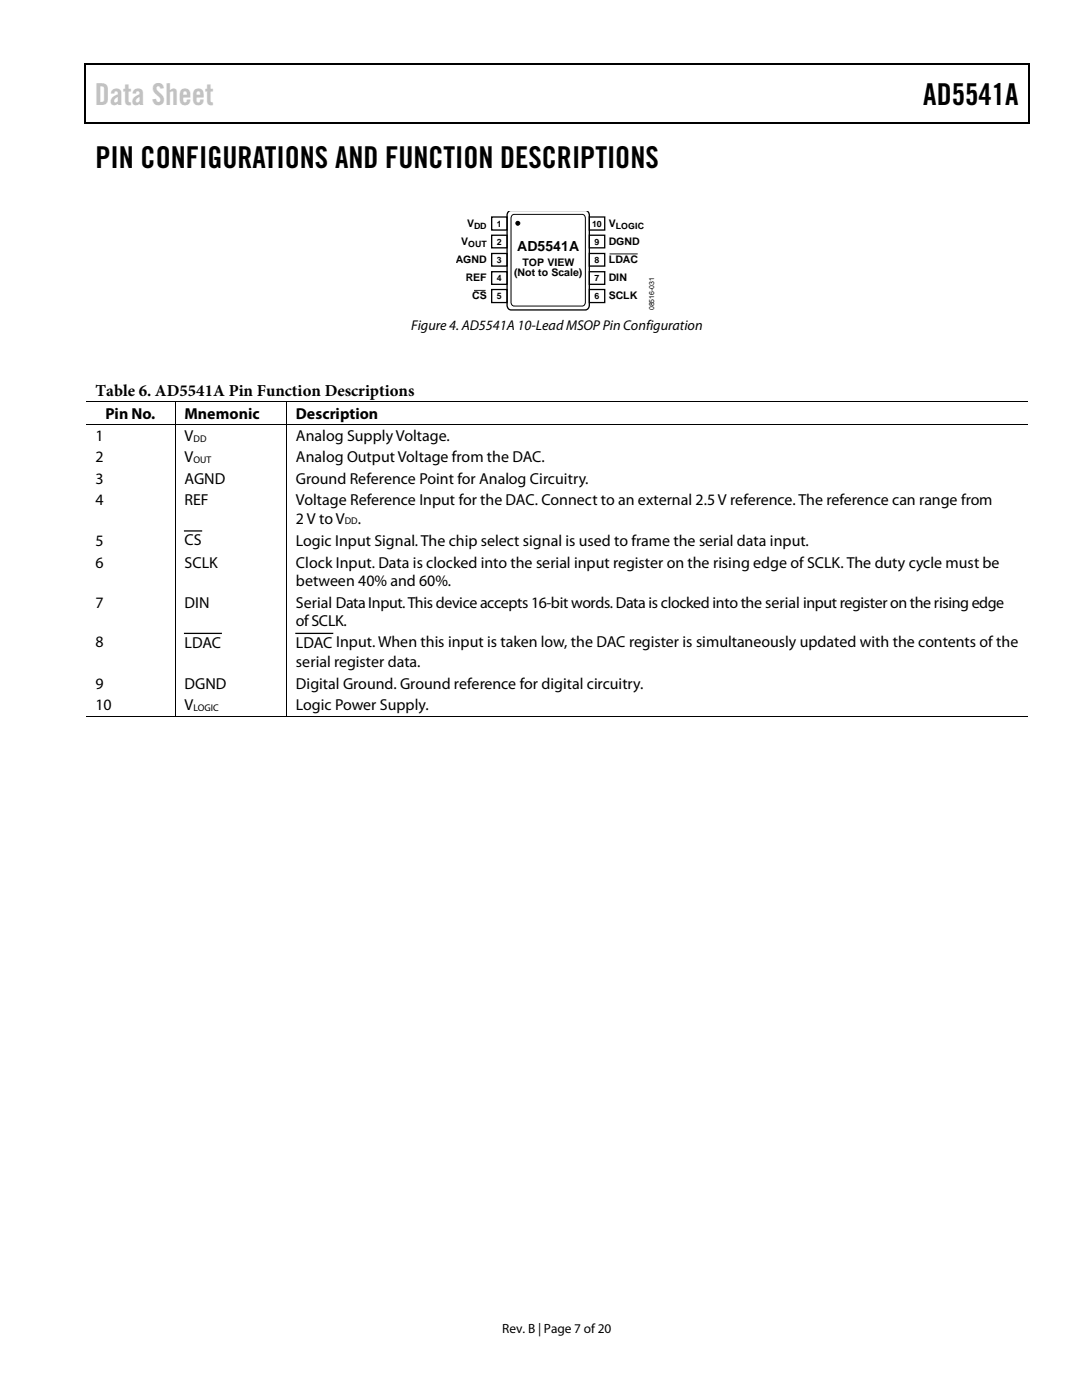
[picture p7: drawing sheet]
<svg xmlns="http://www.w3.org/2000/svg" width="216mm" height="279mm" viewBox="0 0 216 279" stroke-linecap="round" stroke-linejoin="round" font-family="sans-serif">
<defs><g id="words">
<text font-size="6" fill="#c1c1c1" x="18.9" y="20.9">Data Sheet</text>
<g font-size="6">
<text x="184.2" y="20.9">AD5541A</text>
<text x="19" y="33.6">PIN CONFIGURATIONS AND FUNCTION DESCRIPTIONS</text>
</g>
<text font-size="3.3" x="19" y="79">Table 6. AD5541A Pin Function Descriptions</text>
<g font-size="3.2">
<text x="21" y="83.5">Pin No.</text>
<text x="36.8" y="83.5">Mnemonic</text>
<text x="59.1" y="83.5">Description</text>
<text x="19" y="88">1</text>
<text x="36.8" y="88">V</text>
<text x="59.1" y="88">Analog Supply Voltage.</text>
<text x="19" y="92.3">2</text>
<text x="36.8" y="92.3">V</text>
<text x="59.1" y="92.3">Analog Output Voltage from the DAC.</text>
<text x="19" y="96.6">3</text>
<text x="19" y="100.9">4</text>
<text x="36.8" y="96.6">AGND</text>
<text x="36.8" y="100.9">REF</text>
<text x="59.1" y="96.6">Ground Reference Point for Analog Circuitry.</text>
<text x="59.1" y="100.9">Voltage Reference Input for the DAC. Connect to an external 2.5 V reference. The reference can range from</text>
<text x="59.1" y="104.5">2 V to V</text>
<text x="71.4" y="104.5">.</text>
<text x="19" y="108.9">5</text>
<text x="19" y="113.4">6</text>
<text x="36.8" y="113.4">SCLK</text>
<text x="36.8" y="108.8">CS</text>
<text x="59.1" y="108.9">Logic Input Signal. The chip select signal is used to frame the serial data input.</text>
<text x="59.1" y="113.4">Clock Input. Data is clocked into the serial input register on the rising edge of SCLK. The duty cycle must be</text>
<text x="59.1" y="117">between 40% and 60%.</text>
<text x="19" y="121.3">7</text>
<text x="36.8" y="121.3">DIN</text>
<text x="59.1" y="121.3">Serial Data Input.This device accepts 16-bit words. Data is clocked into the serial input register on the rising edge</text>
<text x="59.1" y="124.9">of SCLK.</text>
<text x="19" y="129.2">8</text>
<text x="36.8" y="129.2">LDAC</text>
<text x="59.1" y="129.2">LDAC Input. When this input is taken low, the DAC register is simultaneously updated with the contents of the</text>
<text x="19" y="137.4">9</text>
<text x="36.8" y="137.4">DGND</text>
<text x="59.1" y="133.1">serial register data.</text>
<text x="59.1" y="137.4">Digital Ground. Ground reference for digital circuitry.</text>
<text x="19" y="141.7">10</text>
<text x="36.8" y="141.7">V</text>
<text x="59.1" y="141.7">Logic Power Supply.</text>
</g>
<g font-size="2.8">
<text x="103.2" y="50.1">AD5541A</text>
<text x="82" y="65.9">Figure 4. AD5541A10-Lead MSOP Pin Configuration</text>
</g>
<text font-size="2.7" x="100.2" y="266">Rev. B | Page 7 of20</text>
<g font-size="2.1">
<text x="93.2" y="45.2">V</text>
<text x="121.5" y="45.2">V</text>
<text x="90.9" y="52.5">AGND</text>
<text x="92" y="48.9">V</text>
<text x="104.2" y="53">TOP VIEW</text>
<text x="121.5" y="52.5">LDAC</text>
<text x="121.5" y="48.9">DGND</text>
<text x="92.9" y="56.1">REF</text>
<text x="94.2" y="59.7">CS</text>
<text x="102.6" y="55.1">(Not to Scale)</text>
<text x="121.5" y="59.7">SCLK</text>
<text x="121.5" y="56.1">DIN</text>
</g>
<g font-size="1.9">
<text x="38.6" y="88.2">DD</text>
<text x="38.6" y="92.5">OUT</text>
<text x="68.8" y="104.6">DD</text>
<text x="38.6" y="141.9">LOGIC</text>
</g>
<g font-size="1.7">
<text x="94.6" y="45.7">DD</text>
<text x="99.1" y="45.2">1</text>
<text x="118.1" y="45.2">10</text>
<text x="122.9" y="45.7">LOGIC</text>
<text x="93.4" y="49.4">OUT</text>
<text x="99.1" y="48.8">2</text>
<text x="99.1" y="52.5">3</text>
<text x="118.6" y="52.5">8</text>
<text x="118.6" y="48.8">9</text>
<text x="99.1" y="56.1">4</text>
<text x="99.1" y="59.7">5</text>
<text x="118.6" y="56.1">7</text>
<text x="118.6" y="59.7">6</text>
</g>
<text font-size="1.4" x="130.5" y="61.9" transform="rotate(-90 130.5 61.9)">08516-031</text>
</g></defs>
<path d="M16.9 12.7h.2v1h-.2zM16.9 12.7h.2v.3h-.2zM82.5 12.7h.3v.3h-.3zM205.1 12.7h.3v1h-.3zM205.1 12.7h.3v.3h-.3zM16.9 24.4h.2v.2h-.2zM82.3 24.4h.2v.2h-.2zM205.1 24.4h.3v.2h-.3z" fill="#000"/>
<path d="M17 13.7v10.7M17.1 12.8h65.4M82.8 12.8h122.3M205.2 13.7v10.7M17.1 24.5h188" fill="none" stroke="#000" stroke-width=".25"/>
<path d="M98.1 43.3h3.1v2.6h-3.1z" fill="#fff"/>
<path d="M98.1 43.3h3.1v2.6h-3.1z" fill="none" stroke="#000" stroke-width=".26"/>
<path d="M98.1 46.9h3.1v2.6h-3.1z" fill="#fff"/>
<path d="M98.1 46.9h3.1v2.6h-3.1z" fill="none" stroke="#000" stroke-width=".26"/>
<path d="M98.1 50.6h3.1v2.5h-3.1z" fill="#fff"/>
<path d="M98.1 50.6h3.1v2.5h-3.1z" fill="none" stroke="#000" stroke-width=".26"/>
<path d="M98.1 54.2h3.1v2.5h-3.1z" fill="#fff"/>
<path d="M98.1 54.2h3.1v2.5h-3.1z" fill="none" stroke="#000" stroke-width=".26"/>
<path d="M98.1 57.8h3.1v2.6h-3.1z" fill="#fff"/>
<path d="M98.1 57.8h3.1v2.6h-3.1z" fill="none" stroke="#000" stroke-width=".26"/>
<path d="M117.6 43.3h3.1v2.6h-3.1z" fill="#fff"/>
<path d="M117.6 43.3h3.1v2.6h-3.1z" fill="none" stroke="#000" stroke-width=".26"/>
<path d="M117.6 46.9h3.1v2.6h-3.1z" fill="#fff"/>
<path d="M117.6 46.9h3.1v2.6h-3.1z" fill="none" stroke="#000" stroke-width=".26"/>
<path d="M117.6 50.6h3.1v2.5h-3.1z" fill="#fff"/>
<path d="M117.6 50.6h3.1v2.5h-3.1z" fill="none" stroke="#000" stroke-width=".26"/>
<path d="M117.6 54.2h3.1v2.5h-3.1z" fill="#fff"/>
<path d="M117.6 54.2h3.1v2.5h-3.1z" fill="none" stroke="#000" stroke-width=".26"/>
<path d="M117.6 57.8h3.1v2.6h-3.1z" fill="#fff"/>
<path d="M101.6 42.1l-.4 .5v.4v17.9a.89 .89 0 0 0 .8 1h14.8a.89 .89 0 0 0 .8-1v-17.9l-.1-.4-.3-.5M117.6 57.8h3.1v2.6h-3.1z" fill="none" stroke="#000" stroke-width=".26"/>
<g fill="none" stroke="#000" stroke-width=".2">
<path d="M102.1 43l.5-.2h13.6a.7 .7 0 0 1 .6 .8v16.7a.7 .7 0 0 1-.6 .8h-13.6a.7 .7 0 0 1-.6-.8v-16.7zM17.1 80.2h17.7M17.1 84.8h17.7M34.9 80.3v4.4M34.9 84.8v58.1M35 80.2h22.1M35 84.8h22.1M57.2 80.3v4.4M57.2 84.8v58.1M57.2 80.2h147.9M57.2 84.8h147.9M17.1 143h17.7"/>
<path d="M35 143h22.1M57.2 143h147.9"/>
<circle cx="103.3" cy="44.6" r=".4"/>
</g>
<g fill="#000">
<path d="M34.8 80.1h.2v.2h-.2zM34.8 84.7h.2v.1h-.2zM57.1 80.1h.1v.2h-.1zM57.1 84.7h.1v.1h-.1zM34.8 142.9h.2v.2h-.2zM57.1 142.9h.1v.2h-.1z"/>
<circle cx="103.3" cy="44.6" r=".4"/>
</g>
<path d="M94.6 58h2.3M121.6 50.7h5.6" fill="none" stroke="#231f20" stroke-width=".2"/>
<path d="M36.8 106h3.4M36.8 126.4h7.4M59.1 126.4h7.3" fill="none" stroke="#000" stroke-width=".25"/>
<use href="#words"/>
</svg>
